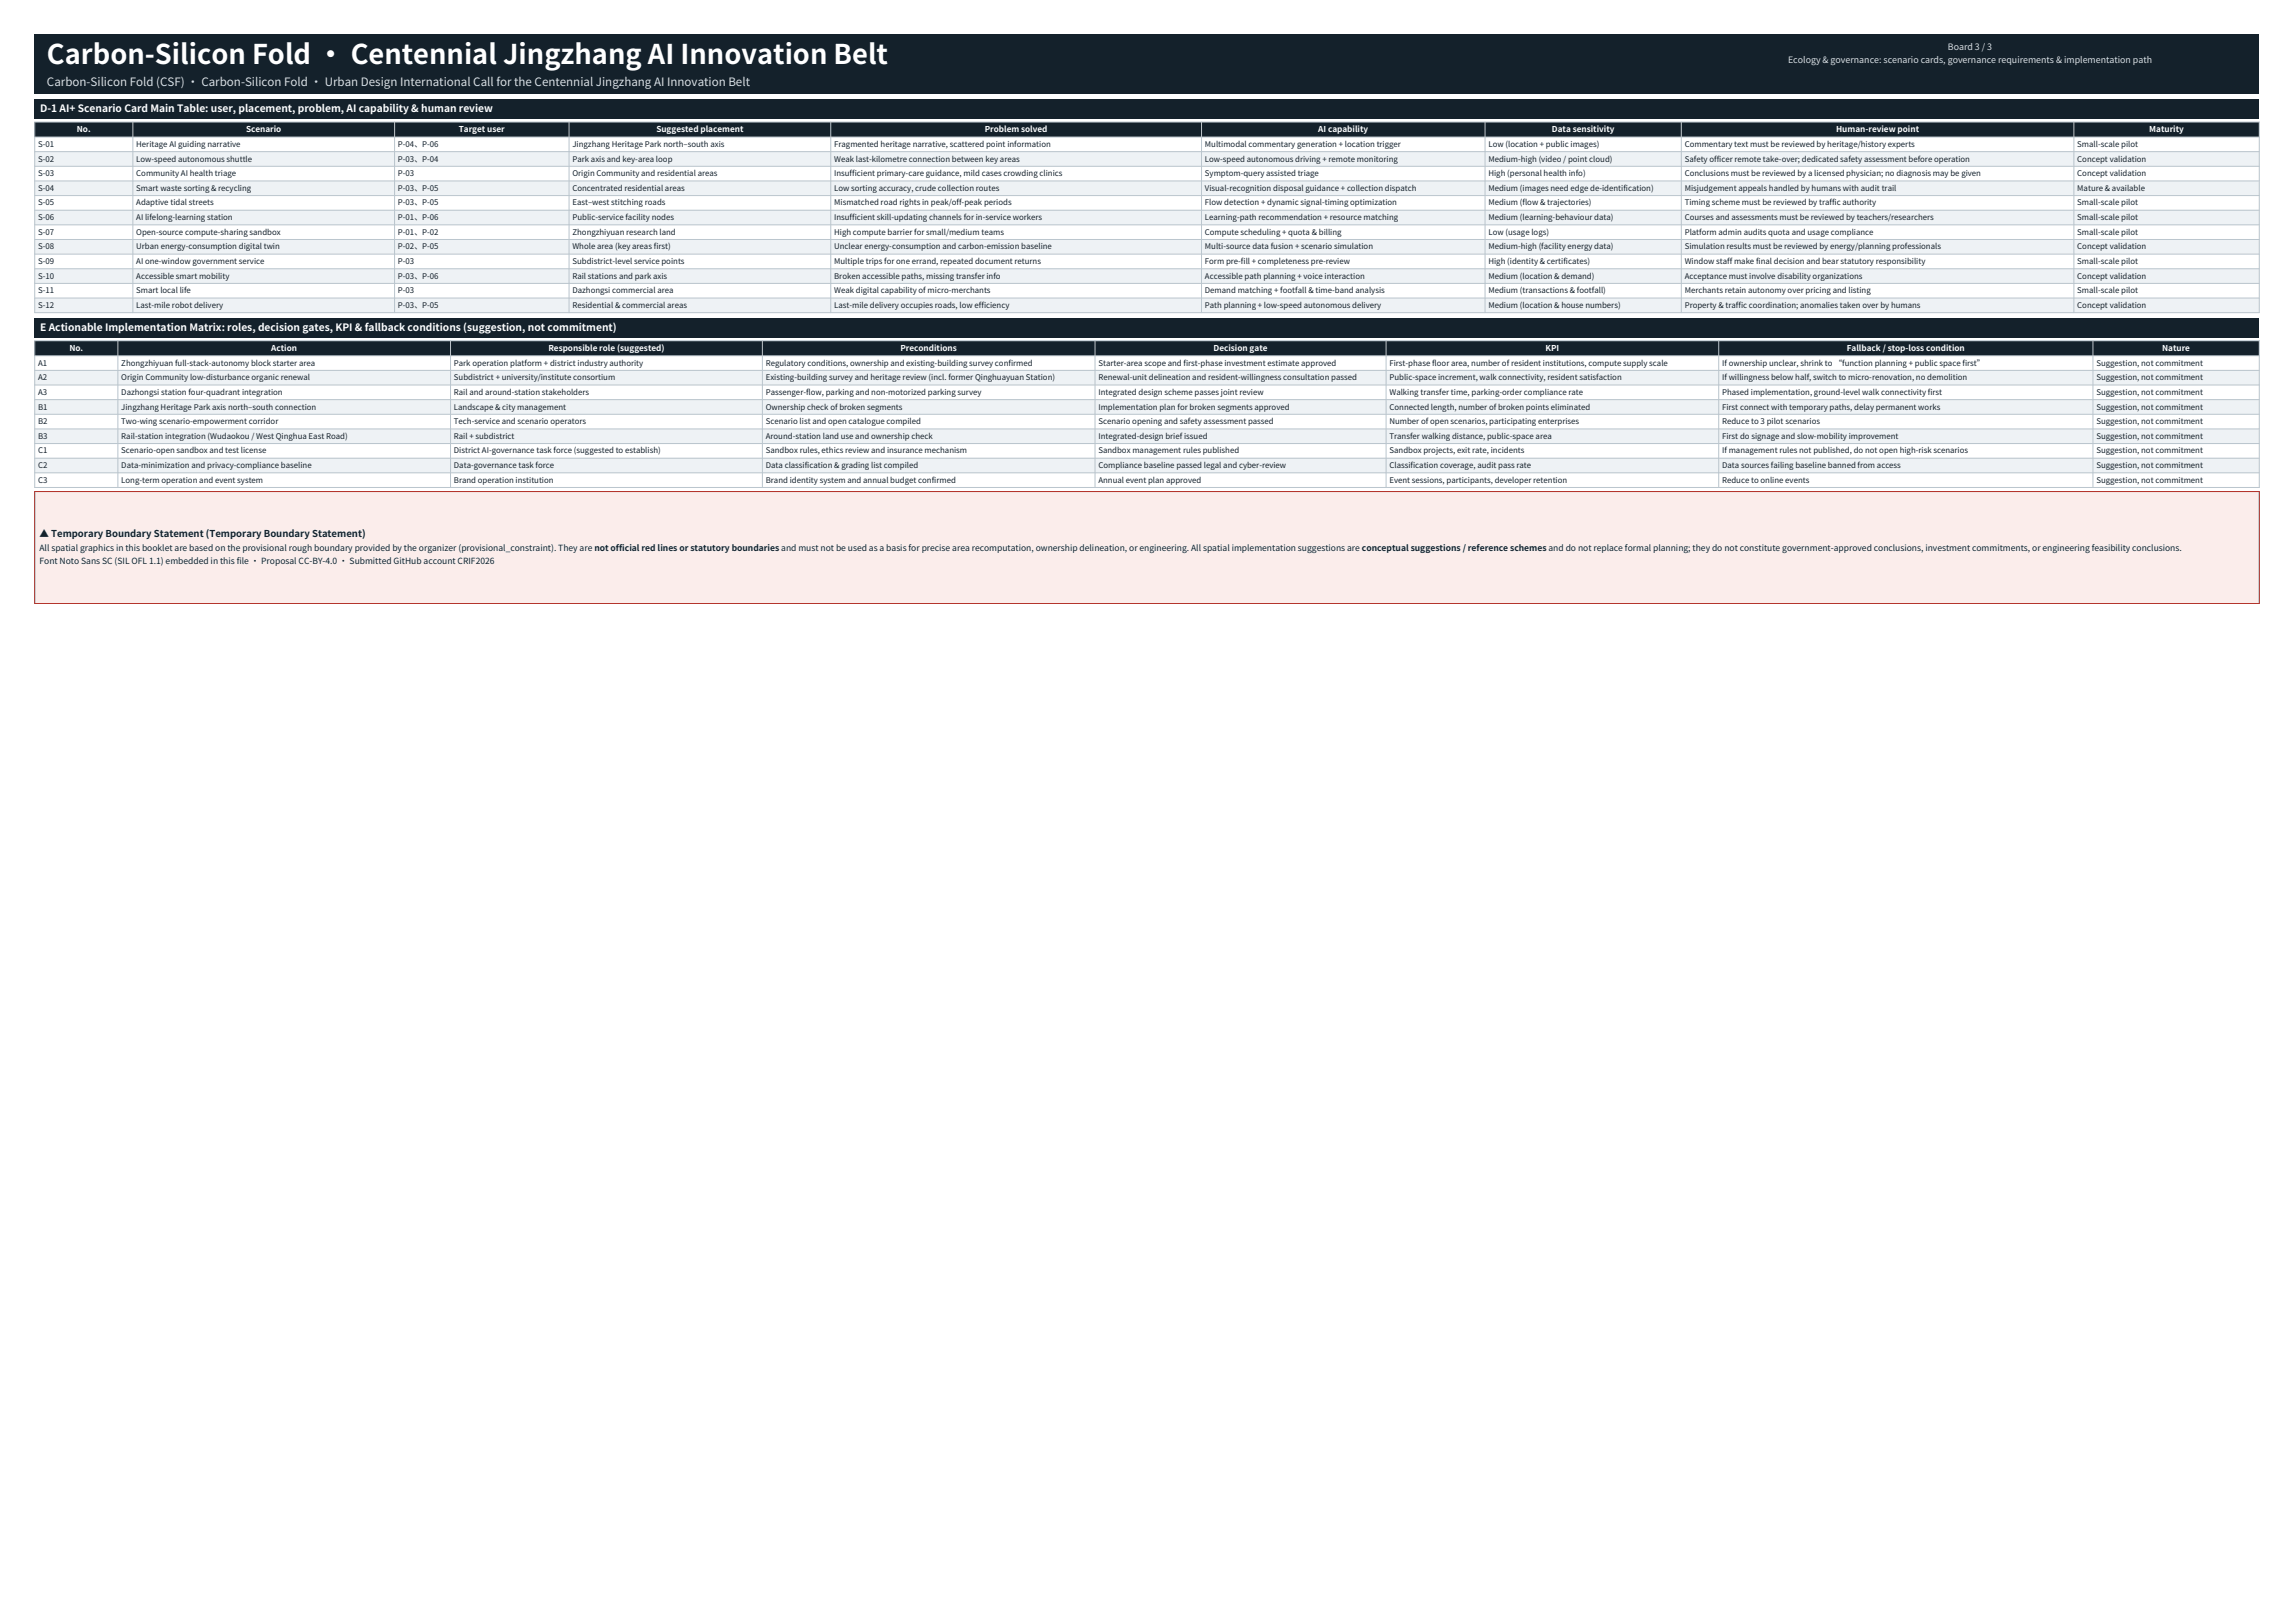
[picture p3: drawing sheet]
<svg xmlns="http://www.w3.org/2000/svg" width="1189mm" height="841mm" viewBox="0 0 1189 841" stroke-linecap="round" stroke-linejoin="round" font-family="sans-serif">
<defs><g id="words">
<text font-size="14.1" fill="#fff" x="24" y="33">Carbon-Silicon Fold · Centennial Jingzhang AI Innovation Belt</text>
<text font-size="6" fill="#cfe0ee" x="24" y="45">Carbon-Silicon Fold (CSF) · Carbon-Silicon Fold · Urban Design International Call for the Centennial Jingzhang AI Innovation Belt</text>
<g font-size="5.3" fill="#fff">
<text x="21" y="58">D-1 AI+ Scenario Card Main Table: user, placement, problem, AI capability &amp; human review</text>
<text x="21" y="172">E Actionable Implementation Matrix: roles, decision gates, KPI &amp; fallback conditions (suggestion, not commitment)</text>
</g>
<text font-size="4.9" fill="#14212b" x="20" y="278">▲ Temporary Boundary Statement (Temporary Boundary Statement)</text>
<g font-size="4.6" fill="#cfe0ee">
<text x="1010" y="26">Board 3 / 3</text>
<text x="927" y="32">Ecology &amp; governance: scenario cards, governance requirements &amp; implementation path</text>
</g>
<g font-size="4.4" fill="#14212b">
<text x="20" y="285">All spatial graphics in this booklet are based on the provisional rough boundary provided by the organizer (provisional_constraint). They are not official red lines or statutory boundaries and must not be used as a basis for precise area recomputation, ownership delineation, or engineering. All spatial implementation suggestions are conceptual suggestions / reference schemes and do not replace formal planning; they do not constitute government-approved conclusions, investment commitments, or engineering feasibility conclusions.</text>
<text x="20" y="292">Font Noto Sans SC (SIL OFL 1.1) embedded in this file · Proposal CC-BY-4.0 · Submitted GitHub account CRIF2026</text>
</g>
<g font-size="4.2" fill="#fff">
<text x="40" y="69">No.</text>
<text x="128" y="69">Scenario</text>
<text x="238" y="69">Target user</text>
<text x="340" y="69">Suggested placement</text>
<text x="510" y="69">Problem solved</text>
<text x="683" y="69">AI capability</text>
<text x="804" y="69">Data sensitivity</text>
<text x="952" y="69">Human-review point</text>
<text x="1114" y="69">Maturity</text>
<text x="36" y="182">No.</text>
<text x="141" y="182">Action</text>
<text x="284" y="182">Responsible role (suggested)</text>
<text x="467" y="182">Preconditions</text>
<text x="629" y="182">Decision gate</text>
<text x="801" y="182">KPI</text>
<text x="957" y="182">Fallback / stop-loss condition</text>
<text x="1121" y="182">Nature</text>
</g>
<g font-size="4.1" fill="#14212b">
<text x="20" y="76">S-01</text>
<text x="71" y="76">Heritage AI guiding narrative</text>
<text x="206" y="76">P-04、P-06</text>
<text x="297" y="76">Jingzhang Heritage Park north–south axis</text>
<text x="432" y="76">Fragmented heritage narrative, scattered point information</text>
<text x="625" y="76">Multimodal commentary generation + location trigger</text>
<text x="771" y="76">Low (location + public images)</text>
<text x="873" y="76">Commentary text must be reviewed by heritage/history experts</text>
<text x="1077" y="76">Small-scale pilot</text>
<text x="20" y="84">S-02</text>
<text x="71" y="84">Low-speed autonomous shuttle</text>
<text x="206" y="84">P-03、P-04</text>
<text x="297" y="84">Park axis and key-area loop</text>
<text x="432" y="84">Weak last-kilometre connection between key areas</text>
<text x="625" y="84">Low-speed autonomous driving + remote monitoring</text>
<text x="771" y="84">Medium-high (video / point cloud)</text>
<text x="873" y="84">Safety officer remote take-over; dedicated safety assessment before operation</text>
<text x="1077" y="84">Concept validation</text>
<text x="20" y="91">S-03</text>
<text x="71" y="91">Community AI health triage</text>
<text x="206" y="91">P-03</text>
<text x="297" y="91">Origin Community and residential areas</text>
<text x="432" y="91">Insufficient primary-care guidance, mild cases crowding clinics</text>
<text x="625" y="91">Symptom-query assisted triage</text>
<text x="771" y="91">High (personal health info)</text>
<text x="873" y="91">Conclusions must be reviewed by a licensed physician; no diagnosis may be given</text>
<text x="1077" y="91">Concept validation</text>
<text x="20" y="99">S-04</text>
<text x="71" y="99">Smart waste sorting &amp; recycling</text>
<text x="206" y="99">P-03、P-05</text>
<text x="297" y="99">Concentrated residential areas</text>
<text x="432" y="99">Low sorting accuracy, crude collection routes</text>
<text x="625" y="99">Visual-recognition disposal guidance + collection dispatch</text>
<text x="771" y="99">Medium (images need edge de-identification)</text>
<text x="873" y="99">Misjudgement appeals handled by humans with audit trail</text>
<text x="1077" y="99">Mature &amp; available</text>
<text x="20" y="106">S-05</text>
<text x="71" y="106">Adaptive tidal streets</text>
<text x="206" y="106">P-03、P-05</text>
<text x="297" y="106">East–west stitching roads</text>
<text x="432" y="106">Mismatched road rights in peak/off-peak periods</text>
<text x="625" y="106">Flow detection + dynamic signal-timing optimization</text>
<text x="771" y="106">Medium (flow &amp; trajectories)</text>
<text x="873" y="106">Timing scheme must be reviewed by traffic authority</text>
<text x="1077" y="106">Small-scale pilot</text>
<text x="20" y="114">S-06</text>
<text x="71" y="114">AI lifelong-learning station</text>
<text x="206" y="114">P-01、P-06</text>
<text x="297" y="114">Public-service facility nodes</text>
<text x="432" y="114">Insufficient skill-updating channels for in-service workers</text>
<text x="625" y="114">Learning-path recommendation + resource matching</text>
<text x="771" y="114">Medium (learning-behaviour data)</text>
<text x="873" y="114">Courses and assessments must be reviewed by teachers/researchers</text>
<text x="1077" y="114">Small-scale pilot</text>
<text x="20" y="122">S-07</text>
<text x="71" y="122">Open-source compute-sharing sandbox</text>
<text x="206" y="122">P-01、P-02</text>
<text x="297" y="122">Zhongzhiyuan research land</text>
<text x="432" y="122">High compute barrier for small/medium teams</text>
<text x="625" y="122">Compute scheduling + quota &amp; billing</text>
<text x="771" y="122">Low (usage logs)</text>
<text x="873" y="122">Platform admin audits quota and usage compliance</text>
<text x="1077" y="122">Small-scale pilot</text>
<text x="20" y="129">S-08</text>
<text x="71" y="129">Urban energy-consumption digital twin</text>
<text x="206" y="129">P-02、P-05</text>
<text x="297" y="129">Whole area (key areas first)</text>
<text x="432" y="129">Unclear energy-consumption and carbon-emission baseline</text>
<text x="625" y="129">Multi-source data fusion + scenario simulation</text>
<text x="771" y="129">Medium-high (facility energy data)</text>
<text x="873" y="129">Simulation results must be reviewed by energy/planning professionals</text>
<text x="1077" y="129">Concept validation</text>
<text x="20" y="137">S-09</text>
<text x="71" y="137">AI one-window government service</text>
<text x="206" y="137">P-03</text>
<text x="297" y="137">Subdistrict-level service points</text>
<text x="432" y="137">Multiple trips for one errand, repeated document returns</text>
<text x="625" y="137">Form pre-fill + completeness pre-review</text>
<text x="771" y="137">High (identity &amp; certificates)</text>
<text x="873" y="137">Window staff make final decision and bear statutory responsibility</text>
<text x="1077" y="137">Small-scale pilot</text>
<text x="20" y="144">S-10</text>
<text x="71" y="144">Accessible smart mobility</text>
<text x="206" y="144">P-03、P-06</text>
<text x="297" y="144">Rail stations and park axis</text>
<text x="432" y="144">Broken accessible paths, missing transfer info</text>
<text x="625" y="144">Accessible path planning + voice interaction</text>
<text x="771" y="144">Medium (location &amp; demand)</text>
<text x="873" y="144">Acceptance must involve disability organizations</text>
<text x="1077" y="144">Concept validation</text>
<text x="20" y="152">S-11</text>
<text x="71" y="152">Smart local life</text>
<text x="206" y="152">P-03</text>
<text x="297" y="152">Dazhongsi commercial area</text>
<text x="432" y="152">Weak digital capability of micro-merchants</text>
<text x="625" y="152">Demand matching + footfall &amp; time-band analysis</text>
<text x="771" y="152">Medium (transactions &amp; footfall)</text>
<text x="873" y="152">Merchants retain autonomy over pricing and listing</text>
<text x="1077" y="152">Small-scale pilot</text>
<text x="20" y="160">S-12</text>
<text x="71" y="160">Last-mile robot delivery</text>
<text x="206" y="160">P-03、P-05</text>
<text x="297" y="160">Residential &amp; commercial areas</text>
<text x="432" y="160">Last-mile delivery occupies roads, low efficiency</text>
<text x="625" y="160">Path planning + low-speed autonomous delivery</text>
<text x="771" y="160">Medium (location &amp; house numbers)</text>
<text x="873" y="160">Property &amp; traffic coordination; anomalies taken over by humans</text>
<text x="1077" y="160">Concept validation</text>
<text x="20" y="189">A1</text>
<text x="63" y="189">Zhongzhiyuan full-stack-autonomy block starter area</text>
<text x="235" y="189">Park operation platform + district industry authority</text>
<text x="397" y="189">Regulatory conditions, ownership and existing-building survey confirmed</text>
<text x="569" y="189">Starter-area scope and first-phase investment estimate approved</text>
<text x="720" y="189">First-phase floor area, number of resident institutions, compute supply scale</text>
<text x="893" y="189">If ownership unclear, shrink to “function planning + public space first”</text>
<text x="1087" y="189">Suggestion, not commitment</text>
<text x="20" y="197">A2</text>
<text x="63" y="197">Origin Community low-disturbance organic renewal</text>
<text x="235" y="197">Subdistrict + university/institute consortium</text>
<text x="397" y="197">Existing-building survey and heritage review (incl. former Qinghuayuan Station)</text>
<text x="569" y="197">Renewal-unit delineation and resident-willingness consultation passed</text>
<text x="720" y="197">Public-space increment, walk connectivity, resident satisfaction</text>
<text x="893" y="197">If willingness below half, switch to micro-renovation, no demolition</text>
<text x="1087" y="197">Suggestion, not commitment</text>
<text x="20" y="205">A3</text>
<text x="63" y="205">Dazhongsi station four-quadrant integration</text>
<text x="235" y="205">Rail and around-station stakeholders</text>
<text x="397" y="205">Passenger-flow, parking and non-motorized parking survey</text>
<text x="569" y="205">Integrated design scheme passes joint review</text>
<text x="720" y="205">Walking transfer time, parking-order compliance rate</text>
<text x="893" y="205">Phased implementation, ground-level walk connectivity first</text>
<text x="1087" y="205">Suggestion, not commitment</text>
<text x="20" y="212">B1</text>
<text x="63" y="212">Jingzhang Heritage Park axis north–south connection</text>
<text x="235" y="212">Landscape &amp; city management</text>
<text x="397" y="212">Ownership check of broken segments</text>
<text x="569" y="212">Implementation plan for broken segments approved</text>
<text x="720" y="212">Connected length, number of broken points eliminated</text>
<text x="893" y="212">First connect with temporary paths, delay permanent works</text>
<text x="1087" y="212">Suggestion, not commitment</text>
<text x="20" y="220">B2</text>
<text x="63" y="220">Two-wing scenario-empowerment corridor</text>
<text x="235" y="220">Tech-service and scenario operators</text>
<text x="397" y="220">Scenario list and open catalogue compiled</text>
<text x="569" y="220">Scenario opening and safety assessment passed</text>
<text x="720" y="220">Number of open scenarios, participating enterprises</text>
<text x="893" y="220">Reduce to 3 pilot scenarios</text>
<text x="1087" y="220">Suggestion, not commitment</text>
<text x="20" y="227">B3</text>
<text x="63" y="227">Rail-station integration (Wudaokou / West Qinghua East Road)</text>
<text x="235" y="227">Rail + subdistrict</text>
<text x="397" y="227">Around-station land use and ownership check</text>
<text x="569" y="227">Integrated-design brief issued</text>
<text x="720" y="227">Transfer walking distance, public-space area</text>
<text x="893" y="227">First do signage and slow-mobility improvement</text>
<text x="1087" y="227">Suggestion, not commitment</text>
<text x="20" y="235">C1</text>
<text x="63" y="235">Scenario-open sandbox and test license</text>
<text x="235" y="235">District AI-governance task force (suggested to establish)</text>
<text x="397" y="235">Sandbox rules, ethics review and insurance mechanism</text>
<text x="569" y="235">Sandbox management rules published</text>
<text x="720" y="235">Sandbox projects, exit rate, incidents</text>
<text x="893" y="235">If management rules not published, do not open high-risk scenarios</text>
<text x="1087" y="235">Suggestion, not commitment</text>
<text x="20" y="243">C2</text>
<text x="63" y="243">Data-minimization and privacy-compliance baseline</text>
<text x="235" y="243">Data-governance task force</text>
<text x="397" y="243">Data classification &amp; grading list compiled</text>
<text x="569" y="243">Compliance baseline passed legal and cyber-review</text>
<text x="720" y="243">Classification coverage, audit pass rate</text>
<text x="893" y="243">Data sources failing baseline banned from access</text>
<text x="1087" y="243">Suggestion, not commitment</text>
<text x="20" y="250">C3</text>
<text x="63" y="250">Long-term operation and event system</text>
<text x="235" y="250">Brand operation institution</text>
<text x="397" y="250">Brand identity system and annual budget confirmed</text>
<text x="569" y="250">Annual event plan approved</text>
<text x="720" y="250">Event sessions, participants, developer retention</text>
<text x="893" y="250">Reduce to online events</text>
<text x="1087" y="250">Suggestion, not commitment</text>
</g>
</g></defs>
<g fill="#14212b">
<path d="M18 18h1153v31h-1153z" fill-rule="evenodd"/>
<path d="M18 52h1153v9h-1153z" fill-rule="evenodd"/>
<path d="M18 63h1153v8h-1153z" fill-rule="evenodd"/>
</g>
<path d="M18 71h1153v8h-1153z" fill-rule="evenodd" fill="#fff"/>
<path d="M18 79h1153v7h-1153z" fill-rule="evenodd" fill="#eef2f5"/>
<path d="M18 86h1153v8h-1153z" fill-rule="evenodd" fill="#fff"/>
<path d="M18 94h1153v7h-1153z" fill-rule="evenodd" fill="#eef2f5"/>
<path d="M18 101h1153v8h-1153z" fill-rule="evenodd" fill="#fff"/>
<path d="M18 109h1153v8h-1153z" fill-rule="evenodd" fill="#eef2f5"/>
<path d="M18 117h1153v7h-1153z" fill-rule="evenodd" fill="#fff"/>
<path d="M18 124h1153v8h-1153z" fill-rule="evenodd" fill="#eef2f5"/>
<path d="M18 132h1153v7h-1153z" fill-rule="evenodd" fill="#fff"/>
<path d="M18 139h1153v8h-1153z" fill-rule="evenodd" fill="#eef2f5"/>
<path d="M18 147h1153v7h-1153z" fill-rule="evenodd" fill="#fff"/>
<path d="M18 154h1153v8h-1153z" fill-rule="evenodd" fill="#eef2f5"/>
<g fill="none" stroke="#b9c4cc" stroke-width=".52">
<path d="M18 63h1153v99h-1153zM18 71h1153M18 79h1153M69 63v99M205 63v99M295 63v99M431 63v99M623 63v99M770 63v99M871 63v99M1075 63v99M18 86h1153"/>
<path d="M18 94h1153M18 101h1153M18 109h1153M18 117h1153M18 124h1153M18 132h1153M18 139h1153M18 147h1153M18 154h1153"/>
</g>
<g fill="#14212b">
<path d="M18 165h1153v10h-1153z" fill-rule="evenodd"/>
<path d="M18 177h1153v7h-1153z" fill-rule="evenodd"/>
</g>
<path d="M18 184h1153v8h-1153z" fill-rule="evenodd" fill="#fff"/>
<path d="M18 192h1153v8h-1153z" fill-rule="evenodd" fill="#eef2f5"/>
<path d="M18 200h1153v7h-1153z" fill-rule="evenodd" fill="#fff"/>
<path d="M18 207h1153v8h-1153z" fill-rule="evenodd" fill="#eef2f5"/>
<path d="M18 215h1153v7h-1153z" fill-rule="evenodd" fill="#fff"/>
<path d="M18 222h1153v8h-1153z" fill-rule="evenodd" fill="#eef2f5"/>
<path d="M18 230h1153v7h-1153z" fill-rule="evenodd" fill="#fff"/>
<path d="M18 237h1153v8h-1153z" fill-rule="evenodd" fill="#eef2f5"/>
<path d="M18 245h1153v8h-1153z" fill-rule="evenodd" fill="#fff"/>
<g fill="none" stroke="#b9c4cc" stroke-width=".52">
<path d="M18 177h1153v76h-1153zM61 177v76M234 177v76M395 177v76M568 177v76M718 177v76M891 177v76M1085 177v76M18 184h1153M18 192h1153M18 200h1153M18 207h1153"/>
<path d="M18 215h1153M18 222h1153M18 230h1153M18 237h1153M18 245h1153"/>
</g>
<path d="M18 255h1153v58h-1153z" fill-rule="evenodd" fill="#fbedeb"/>
<path d="M18 255h1153v58h-1153z" fill="none" stroke="#b4342b" stroke-width=".52"/>
<use href="#words"/>
</svg>
